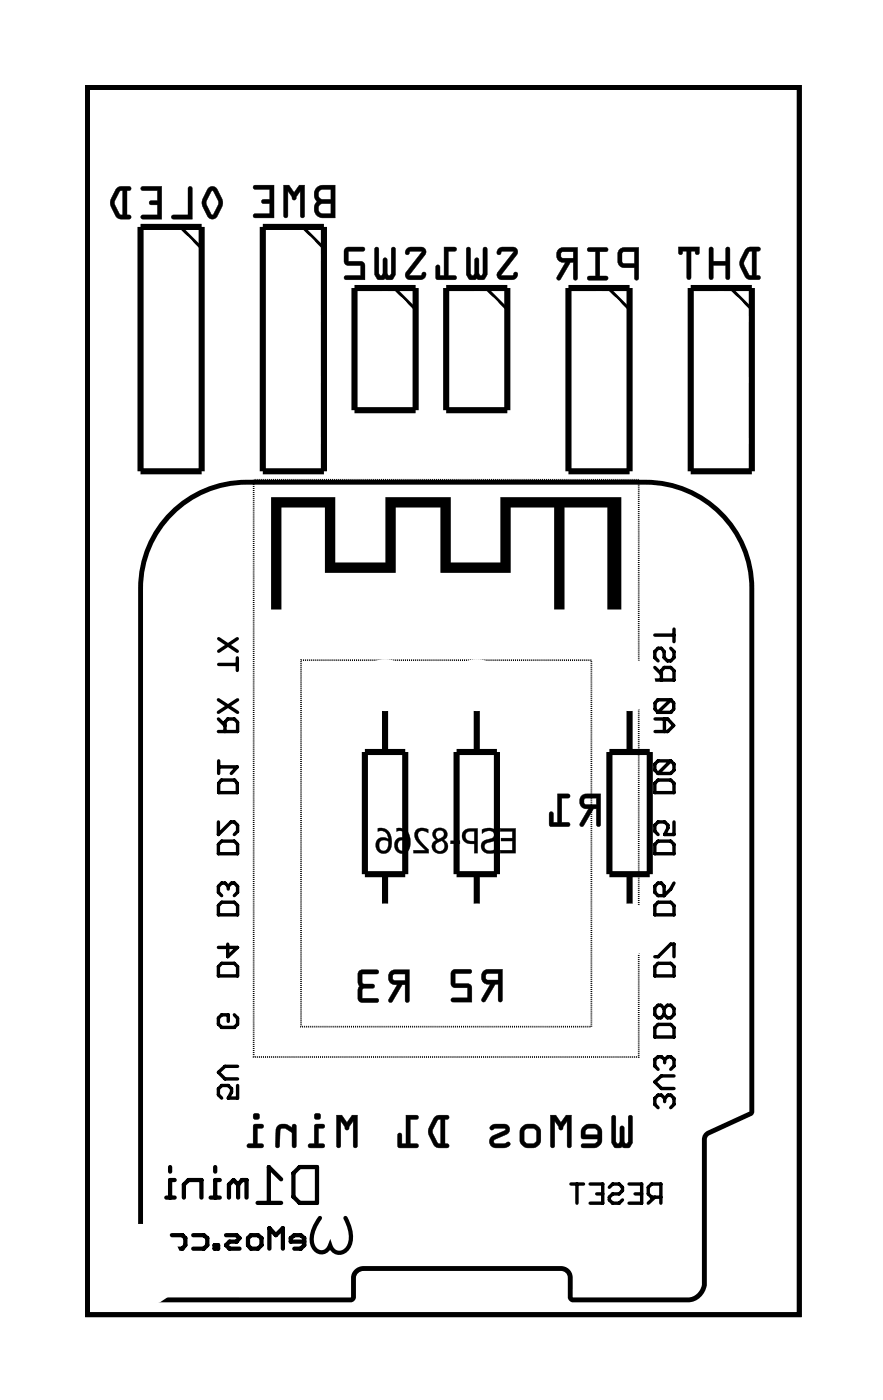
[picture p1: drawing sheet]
<svg xmlns="http://www.w3.org/2000/svg" width="37mm" height="58mm" viewBox="0 0 37 58" stroke-linecap="round" stroke-linejoin="round" font-family="sans-serif">
<path d="M3.6 3.6h29.6v51.1h-29.6z" fill="none" stroke="#000" stroke-width=".2"/>
<g fill="#000">
<path d="M11.3 20.7h2.6v2.7h2.1v-2.7h2.7v2.7h2.1v-2.7h5v4.6h-.6v-4.2h-1.7v4.2h-.5v-4.2h-1.8v2.7h-2.9v-2.7h-1.9v2.7h-2.9v-2.7h-1.8v4.2h-.4z"/>
<path d="M8.7 7.8l-.3 .6 .2 .6a.23 .23 0 0 0 .4 0l.2-.7-.2-.5-.2-.1zM8.8 7.9l.3 .5-.3 .5-.2-.5zM7.8 7.8v1.1h-.6v.2h.8v-1.3zM5.9 7.8v.1h.6v.4h-.2l-.1 .1 .1 .1h.2v.4h-.6v.2h.8v-1.4zM4.8 7.8a.81 .81 0 0 0 0 1.2l.6 .1v-.1l-.1-.1v-1h.1v-.1l-.4-.1zM5 7.9h.1v1h-.1l-.2-.5z"/>
<path d="M8.6 7.8l-.2 .6 .2 .6a.24 .24 0 0 0 .4 0l.3-.5v-.2l-.3-.5-.2-.1zM8.7 7.8a.23 .23 0 0 1 .3 .1l.2 .5-.2 .6a.24 .24 0 0 1-.4 0l-.2-.6zM8.8 7.9l.3 .5-.3 .5-.2-.5zM8.8 7.9l-.2 .5 .2 .5 .3-.5-.2-.4zM7.8 7.8v1.1h-.6a.1 .1 0 0 0-.1 .1 .1 .1 0 0 0 .1 .1h.8v-1.3zM7.8 7.8h.2v1.3h-.8v-.1l.6-.1zM5.9 7.8v.1h.6v.4h-.2a.1 .1 0 0 0-.1 .1 .1 .1 0 0 0 .1 .1h.2v.4h-.6a.1 .1 0 0 0-.1 .1 .1 .1 0 0 0 .1 .1h.8v-1.4zM5.9 7.8l.8-.1v1.4h-.8v-.2h.7v-.4h-.3l-.1-.1h.1h.3v-.5h-.7zM4.8 7.8l-.2 .5v.3l.3 .5h.5a.1 .1 0 0 0 .1-.1 .1 .1 0 0 0-.1-.1h-.1v-1h.1a.1 .1 0 0 0 .1-.1 .1 .1 0 0 0-.1-.1zM4.8 7.8h.2h.4v.1h-.1v1l.1 .1v.1h-.5l-.3-.5v-.3zM5 7.9h.1v1h-.1l-.2-.5zM5 7.9l-.3 .5 .3 .5h.1v-1z"/>
<path d="M13.2 7.8l-.1 .3 .1 .3-.1 .3a.36 .36 0 0 0 .3 .4h.5v-1.4h-.5zM13.3 8.5h.4v.4l-.4-.1zM13.3 7.9h.4v.4l-.4-.1zM11.8 7.7v1.4l.2-.1v-1.1l.1 .3a.1 .1 0 0 0 .1 .1 .1 .1 0 0 0 .1-.1l.2-.3v1.1l.1 .1 .1-1.4h-.3l-.2 .3-.2-.3zM10.5 7.7l.1 .2h.6v.4h-.3v.1v.1h.3v.4h-.6l-.1 .1 .9 .1v-1.4z"/>
<path d="M13.2 7.8l-.2 .3 .2 .3-.2 .3a.37 .37 0 0 0 .4 .4h.5v-1.4h-.5zM13.2 7.8l.2-.1h.5v1.4h-.5a.39 .39 0 0 1-.3-.3 .39 .39 0 0 1 .1-.4l-.1-.3zM13.3 8.5h.4v.4l-.4-.1zM13.3 8.5v.3l.5 .1v-.4zM13.3 7.9h.4v.4l-.4-.1zM13.3 7.9v.3l.5 .1v-.4zM11.8 7.7v1.3a.1 .1 0 0 0 .1 .1 .1 .1 0 0 0 .1-.1v-1.1l.1 .3a.1 .1 0 0 0 .1 .1 .1 .1 0 0 0 .1-.1l.2-.3v1.1a.1 .1 0 0 0 .1 .1 .1 .1 0 0 0 .1-.1v-1.3h-.3l-.2 .3-.2-.3zM11.8 7.7h.2l.2 .3 .2-.3h.3l-.1 1.3h-.1v-1.1l-.3 .4-.2-.4v1.1h-.1h-.1zM10.5 7.7l.1 .2h.6v.4h-.2a.1 .1 0 0 0-.1 .1 .1 .1 0 0 0 .1 .1h.2v.4h-.6a.1 .1 0 0 0-.1 .1 .1 .1 0 0 0 .1 .1h.8v-1.4zM10.5 7.7h.9v1.4l-.9-.1 .1-.1h.6v-.4h-.3v-.1v-.1h.3v-.4h-.6z"/>
<path d="M16.9 10.3l-.1 .2 .1 .1 .2-.2 .4 .1-.6 .8v.2l.1 .1h.6l.1-.1v-.2l-.2 .2-.5-.1 .7-.8v-.2l-.2-.1zM15.6 10.3v1.1l.1 .2h.6l.1-.2v-1.1h-.1v.1v1l-.2 .1v-.1v-.6l-.1-.1-.1 .1v.6l-.1 .1-.1-1.1zM14.3 10.3v.6l.2 .1h.5v.5h-.6l-.1 .1h.9l-.1-.7h-.6v-.5h.6l.1-.1z"/>
<path d="M16.9 10.3l-.1 .2a.13 .13 0 0 0 .2 .1 .13 .13 0 0 0 .1-.1h.4l-.6 .8a.21 .21 0 0 0-.1 .2 .21 .21 0 0 0 .2 .1h.6l.1-.2a.13 .13 0 0 0-.1-.1 .13 .13 0 0 0-.1 .1h-.5l.7-.8a.21 .21 0 0 0-.2-.3zM16.9 10.3h.6a.2 .2 0 0 1 .2 .3l-.7 .8 .5 .1 .1-.2v.3h-.6l-.1-.2 .6-.9-.4-.1-.2 .2zM15.6 10.3v1.1l.1 .2h.3h.3l.1-.2v-1a.1 .1 0 0 0-.1-.1 .1 .1 0 0 0-.1 .1v1.1l-.1-.1v-.6a.1 .1 0 0 0-.1-.1 .1 .1 0 0 0-.1 .1v.6l-.1 .1-.1-1.1zM15.6 10.3l.1 .1 .1 1.1 .1-.1 .1-.7 .1 .1v.6v.1l.2-.1v-1v-.1h.1v1.1l-.1 .2h-.3h-.3l-.1-.2zM14.3 10.3v.7h.7v.5l-.6-.1a.1 .1 0 0 0-.1 .1 .1 .1 0 0 0 .1 .1h.8l-.1-.7h-.6v-.5l.6 .1a.1 .1 0 0 0 .1-.1 .1 .1 0 0 0-.1-.1zM14.4 10.3h.7v.1h-.6v.5h.6l.1 .7h-.9l.1-.1h.6v-.5h-.5l-.2-.1z"/>
<path d="M20.7 10.3l-.1 .2 .1 .1 .2-.2 .4 .1-.6 .8v.2l.1 .1h.6l.1-.1v-.2l-.2 .2-.5-.1 .7-.8v-.2l-.2-.1zM19.4 10.3v1.1l.1 .2h.6l.1-.2v-1.1h-.1v.1v1l-.2 .1v-.1v-.6l-.1-.1-.1 .1v.6l-.1 .1v-1.1zM18.5 10.3v1.2h-.2v-.4l-.1-.1-.1 .6h.8v-.1h-.3v-1.1h.3l.1-.1z"/>
<path d="M20.7 10.3l-.1 .2a.13 .13 0 0 0 .2 .1 .13 .13 0 0 0 .1-.1h.4l-.6 .8a.21 .21 0 0 0 0 .2 .21 .21 0 0 0 .1 .1h.6l.1-.2a.13 .13 0 0 0-.1-.1 .13 .13 0 0 0-.1 .1h-.5l.7-.8a.21 .21 0 0 0-.2-.3zM20.7 10.3h.6a.2 .2 0 0 1 .2 .3l-.7 .8 .5 .1 .2-.2-.1 .3h-.6l-.1-.2 .6-.9-.4-.1-.2 .2zM19.4 10.3v1.1l.2 .2h.2h.3l.2-.2v-1a.1 .1 0 0 0-.1-.1 .1 .1 0 0 0-.1 .1l-.1 1.1-.1-.1v-.6a.1 .1 0 0 0-.1-.1 .1 .1 0 0 0-.1 .1v.6l-.1 .1v-1.1zM19.4 10.3l.1 .1 .1 1.1 .1-.1 .1-.7 .1 .1v.6v.1l.2-.1v-1v-.1h.1v1.1l-.1 .2h-.3h-.3l-.1-.2zM18.4 10.3l.1 1.2h-.2v-.4a.1 .1 0 0 0-.1-.1 .1 .1 0 0 0-.1 .1v.5h.8a.1 .1 0 0 0 .1-.1 .1 .1 0 0 0-.1-.1l-.3 .1v-1.1l.3 .1a.1 .1 0 0 0 .1-.1 .1 .1 0 0 0-.1-.1zM18.5 10.3h.5l-.1 .1h-.3v1.1h.3v.1h-.8l.1-.6 .1 .1v.4h.2z"/>
<path d="M25.7 10.4v.2v.4l.1 .1h.6v.5h.1v-1.3zM25.9 10.5h.5v.5l-.5-.1zM24.4 10.3l.1 .2h.2v1h-.2l-.1 .1h.8v-.1h-.3v-1h.3l.1-.2zM23.2 10.4a.32 .32 0 0 0-.1 .3 .32 .32 0 0 0 .4 .2l-.4 .7h.2l.4-.7h.1v.7h.1l.1-1.3zM23.3 10.5h.5v.2h-.4z"/>
<path d="M25.7 10.4v.2v.4l.1 .1h.6v.5a.1 .1 0 0 0 0 .1 .1 .1 0 0 0 .1-.1v-1.3h-.6zM25.8 10.4l.7-.1v1.3h-.1v-.5h-.6l-.1-.1zM25.9 10.5h.5v.5l-.5-.1zM25.9 10.5v.4l.5 .1v-.5zM24.4 10.3v.2h.3v1h-.2a.1 .1 0 0 0-.1 .1 .1 .1 0 0 0 .1 .1h.7a.1 .1 0 0 0 .1-.1 .1 .1 0 0 0-.1-.1h-.3v-1h.3a.1 .1 0 0 0 .1-.1 .1 .1 0 0 0-.1-.1zM24.4 10.3h.9l-.1 .2h-.3v1h.3v.1h-.8l.1-.1h.3v-1h-.3zM23.2 10.4a.32 .32 0 0 0-.1 .3 .32 .32 0 0 0 .4 .2l-.4 .6a.1 .1 0 0 0 .1 .1 .1 .1 0 0 0 .1 0l.4-.7h.1v.7a.1 .1 0 0 0 .1 .1 .1 .1 0 0 0 .1-.1v-1.3h-.6zM23.2 10.4l.8-.1-.1 1.3h-.1v-.7h-.1l-.4 .7h-.2l.4-.7a.31 .31 0 0 1-.3-.1 .31 .31 0 0 1 0-.4zM23.3 10.5h.5v.2h-.4zM23.3 10.5l.1 .2h.4v-.2z"/>
<path d="M31 10.4a.81 .81 0 0 0 0 1.1l.5 .1 .1-.1h-.2v-1.1h.2v-.1h-.4zM31.1 10.5l.1-.1v1.1l-.1-.1-.2-.5zM29.5 10.3v1.3h.1v-.6h.6v.6h.1v-1.3h-.1v.6h-.6v-.6zM28.2 10.3v.3h.1l.1-.2h.1v1.1l.2 .1v-1.2h.2v.2h.1l.1-.3z"/>
<path d="M31 10.4l-.3 .5 .1 .2 .2 .5h.5a.1 .1 0 0 0 .1-.1 .1 .1 0 0 0-.1-.1l-.1 .1v-1.1l.1 .1a.1 .1 0 0 0 .1-.1 .1 .1 0 0 0-.1-.1zM31 10.4l.2-.1h.4l-.1 .1h-.1v1.1h.2l-.1 .1h-.5l-.2-.5v-.3zM31.1 10.5l.1-.1v1.1l-.1-.1-.2-.5zM31.1 10.4l-.2 .5 .2 .5 .2 .1v-1.1zM29.5 10.3v1.2a.1 .1 0 0 0 0 .1 .1 .1 0 0 0 .1-.1v-.5h.6l-.1 .5a.1 .1 0 0 0 .1 .1 .1 .1 0 0 0 .1-.1v-1.1a.1 .1 0 0 0-.1-.1 .1 .1 0 0 0-.1 .1l.1 .5h-.6v-.6zM29.5 10.3h.1v.6h.6v-.6h.1v1.3h-.1v-.6h-.6v.6h-.1zM28.2 10.3v.2a.1 .1 0 0 0 .1 .1 .11 .11 0 0 0 .1-.2h.1v1.1a.1 .1 0 0 0 .1 .1 .1 .1 0 0 0 .1-.1v-1.1h.2a.11 .11 0 0 0 0 .2 .11 .11 0 0 0 .2-.1v-.2zM28.2 10.3h.9l-.1 .3-.1-.2h-.2v1.2l-.2-.1v-1.1h-.1l-.2 .2z"/>
<path d="M3.6 3.6v51.1h29.6v-51.1zM3.6 3.6h29.6v51.1h-29.6z"/>
<path d="M7.5 21.2a4.3 4.3 0 0 0-1.6 3.3v28.9l.1 .3 .2 .2h.2h8.2l.1-1 .1-.2 .3-.1h8.2l.4 .3 .1 1h4.8h.2l.2-.2 .2-.3v-6.2l.2-.2 1.7-.8v-21.7a4.3 4.3 0 0 0-4.3-4.3h-16.6a4.3 4.3 0 0 0-2.7 1zM7.3 21a4.5 4.5 0 0 1 2.9-1.1h16.6a4.5 4.5 0 0 1 4.5 4.6v21.7l-.1 .2-1.8 .9v6.1a.83 .83 0 0 1-.8 .7h-4.8l-.2-.2v-.9l-.3-.2h-8.2l-.3 .2v.9l-.2 .2h-8.2a.71 .71 0 0 1-.7-.7v-28.9a4.5 4.5 0 0 1 1.6-3.5z"/>
<path d="M20.8 34.4v.2h.5v.2h-.5v.2h.5v.3h-.5v.2h.6v-1.1zM20 34.5v.2a.24 .24 0 0 1 .3-.2 .24 .24 0 0 1 .2 .3l-.1 .1a.34 .34 0 0 0-.4 .4 .34 .34 0 0 0 .5 .2l.2-.1v-.2a.28 .28 0 0 1-.3 .2 .28 .28 0 0 1-.2-.3 .33 .33 0 0 0 .4-.3 .33 .33 0 0 0-.3-.4zM19.3 34.6a.36 .36 0 0 0 0 .4 .36 .36 0 0 0 .4 .1v.4h.1v-1.1l-.4 .1zM19.4 34.6h.3v.4a.24 .24 0 0 1-.3-.1 .24 .24 0 0 1 0-.3zM18.7 35v.1h.4v-.1zM18.1 34.7a.17 .17 0 0 1 .3 0 .17 .17 0 0 1-.3 0zM18.1 35.2a.2 .2 0 0 1 .4 0 .2 .2 0 0 1-.4 0zM18.1 34.5l-.1 .3 .1 .1a.31 .31 0 0 0 0 .5 .31 .31 0 0 0 .4 0 .31 .31 0 0 0-.1-.5 .29 .29 0 0 0 .1-.4 .29 .29 0 0 0-.4 0zM17.3 34.5a.67 .67 0 0 0 .4 .9h-.5v.1h.6v-.2l-.1-.1a.43 .43 0 0 1-.3-.6h.4v-.1l-.3-.1zM16.5 34.4v.2a.31 .31 0 0 1 .4 .3 .33 .33 0 0 0-.5 .1 .33 .33 0 0 0 .3 .5 .33 .33 0 0 0 .3-.4 .51 .51 0 0 0 0-.5 .51 .51 0 0 0-.5-.2zM16.6 35v-.1a.21 .21 0 0 1 .3 .1 .21 .21 0 0 1-.1 .3 .21 .21 0 0 1-.3-.1zM15.7 34.4v.2a.31 .31 0 0 1 .4 .3 .33 .33 0 0 0-.5 .1 .33 .33 0 0 0 .3 .5 .33 .33 0 0 0 .4-.4 .51 .51 0 0 0-.1-.5 .51 .51 0 0 0-.5-.2zM15.8 35l.1-.1a.21 .21 0 0 1 .2 .1 .21 .21 0 0 1 0 .3 .21 .21 0 0 1-.3-.1z"/>
<path d="M20.8 34.4v.2h.5v.2h-.5v.2h.5v.3h-.5v.2h.6v-1.1zM20.8 34.4h.6v1.1h-.6v-.2l.5 .1v-.4h-.5v-.2l.5 .1v-.3h-.5zM20 34.5v.2a.23 .23 0 0 1 .3-.2 .23 .23 0 0 1 .2 .3l-.1 .1a.35 .35 0 0 0-.4 .3 .35 .35 0 0 0 .3 .4 .35 .35 0 0 0 .4-.4 .27 .27 0 0 1-.3 .2 .27 .27 0 0 1-.2-.3 .34 .34 0 0 0 .4-.3 .34 .34 0 0 0-.3-.4zM20 34.5a.36 .36 0 0 1 .5-.1 .36 .36 0 0 1 .1 .5l-.3 .1a.16 .16 0 0 0-.2 .2 .16 .16 0 0 0 .2 .2l.4-.2v.2l-.2 .1-.4-.1a.29 .29 0 0 1 .1-.5 .22 .22 0 0 0 .3-.2 .22 .22 0 0 0-.3-.1l-.2 .1zM19.3 34.5a.36 .36 0 0 0 0 .5 .36 .36 0 0 0 .4 .1v.4h.2v-1.1l-.5 .1zM19.3 34.6l.5-.2v1.1h-.1v-.4h-.3l-.1-.2zM19.4 34.6h.3v.4l-.3-.1zM19.4 34.6l-.1 .2a.26 .26 0 0 0 .4 .2v-.4zM18.7 35v.1h.4v-.1zM18.7 35h.4v.1h-.4zM18.2 34.6a.16 .16 0 0 1 .2 0 .16 .16 0 0 1-.1 .2h-.1zM18.1 34.7a.2 .2 0 0 0 .4 0 .2 .2 0 0 0-.4 0zM18.1 35.2a.2 .2 0 0 1 .4 0 .2 .2 0 0 1-.4 0zM18.1 35.2a.2 .2 0 0 0 .4 0 .2 .2 0 0 0-.4 0zM18 34.5v.3l.1 .1a.31 .31 0 0 0-.1 .5 .31 .31 0 0 0 .4 .1l.1-.1a.29 .29 0 0 0-.1-.5 .3 .3 0 0 0 .1-.4 .3 .3 0 0 0-.5 0zM18.1 34.5a.29 .29 0 0 1 .4 0 .29 .29 0 0 1-.1 .4 .3 .3 0 0 1 .1 .5 .3 .3 0 0 1-.5 0 .3 .3 0 0 1 .1-.5l-.1-.2zM17.3 34.5l-.1 .4 .5 .5-.5-.1v.2h.6a.34 .34 0 0 0-.2-.4 .35 .35 0 0 1-.2-.5h.4a.24 .24 0 0 0-.1-.2 .24 .24 0 0 0-.3 0zM17.3 34.5h.4h.1v.1a.23 .23 0 0 0-.3-.1 .23 .23 0 0 0-.1 .4l.4 .4v.2h-.6v-.1h.5l-.4-.4a.38 .38 0 0 1 0-.5zM16.5 34.4v.2a.3 .3 0 0 1 .4 .3 .33 .33 0 0 0-.5 0 .33 .33 0 0 0 .1 .5 .32 .32 0 0 0 .4 0 .56 .56 0 0 0 .2-.7 .56 .56 0 0 0-.6-.3zM16.5 34.4h.2l.2 .2a.51 .51 0 0 1 .2 .5 .51 .51 0 0 1-.5 .4 .36 .36 0 0 1-.1-.6l.2-.1 .2 .1a.31 .31 0 0 0-.4-.3zM16.6 35h.3a.21 .21 0 0 1-.1 .3 .21 .21 0 0 1-.3-.2zM16.5 35.1a.21 .21 0 0 0 .4 0 .21 .21 0 0 0-.4 0zM15.7 34.4v.2a.3 .3 0 0 1 .4 .3 .33 .33 0 0 0-.4 0 .33 .33 0 0 0 0 .5 .32 .32 0 0 0 .5 0 .56 .56 0 0 0 .1-.7 .56 .56 0 0 0-.6-.3zM15.7 34.4h.2l.3 .2a.51 .51 0 0 1 .1 .5 .51 .51 0 0 1-.4 .4 .36 .36 0 0 1-.2-.6l.2-.1 .2 .1a.31 .31 0 0 0-.4-.3zM15.8 35h.3a.21 .21 0 0 1-.1 .3 .21 .21 0 0 1-.2-.2zM15.7 35.1a.25 .25 0 0 0 .5 0 .25 .25 0 0 0-.5 0z"/>
<path d="M24.2 33.1a.32 .32 0 0 0-.1 .4 .32 .32 0 0 0 .4 .1l-.4 .7 .1 .1 .5-.8h.1v.7l.1 .1 .1-1.4zM24.3 33.2h.5v.3l-.5-.1zM23.2 33v1.2h-.2v-.4h-.1l-.1 .5 .8 .1v-.2h-.3v-1h.3l.1-.1z"/>
<path d="M24.2 33.1a.32 .32 0 0 0-.1 .4 .32 .32 0 0 0 .4 .1l-.4 .6a.1 .1 0 0 0 0 .2 .11 .11 0 0 0 .2-.1l.4-.7h.1v.7a.1 .1 0 0 0 .1 .1 .1 .1 0 0 0 .1-.1v-1.3h-.6zM24.2 33.1l.8-.1-.1 1.4-.1-.1v-.7h-.1l-.4 .7h-.2l.4-.7a.31 .31 0 0 1-.4-.1 .31 .31 0 0 1 .1-.4zM24.3 33.2h.5v.3l-.5-.1zM24.3 33.2v.3h.5v-.3zM23.2 33v1.2h-.2v-.4a.1 .1 0 0 0-.1-.1 .1 .1 0 0 0-.1 .1v.5l.8 .1a.1 .1 0 0 0 .1-.1 .1 .1 0 0 0-.1-.1h-.3v-1h.3a.1 .1 0 0 0 .1-.1 .1 .1 0 0 0-.1-.1zM23.2 33l.5 .1-.1 .1h-.3v1h.3v.2l-.8-.1 .1-.5h.1v.4h.2z"/>
<path d="M16.2 40.4a.32 .32 0 0 0 0 .4 .32 .32 0 0 0 .3 .1l-.4 .7 .2 .1 .4-.8h.1v.7l.2 .1v-1.4zM16.3 40.5h.5v.3h-.4zM14.9 40.4v1.2l.1 .1h.7v-.2h-.7l.1-.4h.4l.1-.1-.1-.1h-.4l-.1-.4h.7v-.1z"/>
<path d="M16.2 40.4a.32 .32 0 0 0 0 .4 .32 .32 0 0 0 .3 .1l-.4 .6a.11 .11 0 0 0 .1 .2 .1 .1 0 0 0 .1-.1l.4-.7h.1v.7a.1 .1 0 0 0 .1 .1 .1 .1 0 0 0 .1-.1v-1.3h-.6zM16.2 40.4l.8-.1v1.4l-.2-.1v-.7h-.1l-.4 .7h-.1l.3-.7a.31 .31 0 0 1-.3-.1 .31 .31 0 0 1 0-.4zM16.3 40.5h.5v.3h-.4zM16.3 40.5l.1 .3h.4v-.3zM14.9 40.4v1.2l.1 .1h.7a.1 .1 0 0 0 0-.1 .1 .1 0 0 0 0-.1h-.7l.1-.4h.4a.1 .1 0 0 0 .1-.1 .1 .1 0 0 0-.1-.1h-.4l-.1-.4h.7a.1 .1 0 0 0 0-.1 .1 .1 0 0 0 0-.1zM14.9 40.4h.8v.1h-.7l.1 .4h.4l.1 .1-.1 .1h-.4l-.1 .4h.7v.2h-.7l-.1-.1z"/>
<path d="M20.1 40.4a.32 .32 0 0 0-.1 .4 .32 .32 0 0 0 .4 .1l-.4 .7 .1 .1 .5-.8h.1v.7l.1 .1 .1-1.4zM20.2 40.5h.5v.2h-.5zM18.8 40.4l-.1 .6 .2 .1h.5v.4h-.6l-.1 .1 .9 .1v-.8h-.7v-.4h.6l.1-.1z"/>
<path d="M20.1 40.4a.32 .32 0 0 0-.1 .4 .32 .32 0 0 0 .4 .1l-.4 .6a.1 .1 0 0 0 0 .2 .11 .11 0 0 0 .2-.1l.4-.7h.1v.7a.1 .1 0 0 0 .1 .1 .1 .1 0 0 0 .1-.1v-1.3h-.6zM20.1 40.4l.8-.1-.1 1.3h-.1v-.7h-.1l-.4 .7h-.2l.4-.7a.31 .31 0 0 1-.4-.1 .31 .31 0 0 1 .1-.4zM20.2 40.5h.5v.2h-.5zM20.2 40.5v.2l.5 .1v-.3zM18.8 40.3v.7l.6 .1v.4h-.6a.1 .1 0 0 0-.1 .1 .1 .1 0 0 0 .1 .1h.8v-.8h-.7v-.4h.6a.1 .1 0 0 0 .1-.1 .1 .1 0 0 0-.1-.1zM18.8 40.4h.8l-.1 .1h-.6v.4l.6 .1 .1 .7-.9-.1 .1-.1h.6v-.4h-.5l-.1-.1z"/>
<path d="M25.4 46.4v1.1l.1 .2h.7l.1-.2v-1.1h-.1l-.1 .1v1l-.1 .1-.1-.1v-.6l-.1-.1v.1v.6l-.2 .1v-1.1zM24.2 46.9l-.1 .2 .1 .2 .6 .1-.1 .1-.5 .1v.1h.6l.2-.3v-.5l-.3-.2h-.3zM24.4 47l.3-.1 .1 .3h-.5zM22.9 46.4v1.3l.1-.1v-1l.2 .3a.1 .1 0 0 0 .1 .1 .1 .1 0 0 0 .1-.1l.2-.3v1l.1 .1v-1.3h-.2l-.2 .3-.2-.3zM21.5 47.2a.5 .5 0 0 0 1 0 .5 .5 0 0 0-1 0zM21.8 47l.4-.1 .1 .1v.4l-.1 .1h-.3l-.1-.1zM20.4 46.8v.1a.12 .12 0 0 0 0 .1 .12 .12 0 0 0 .2-.1l.4 .1-.5 .2a.27 .27 0 0 0-.2 .3 .27 .27 0 0 0 .3 .2l.6-.1-.1-.1-.1 .1-.5-.1 .1-.1 .4-.2a.22 .22 0 0 0 .2-.3 .22 .22 0 0 0-.2-.2h-.4zM18.1 46.5a.81 .81 0 0 0-.1 1.1l.6 .1 .1-.1h-.2v-1.1h.1l.1-.1h-.5zM18.2 46.6l.1-.1v1.1l-.1-.1-.2-.5zM16.9 46.4v1.2h-.2v-.4l-.1-.1-.1 .6h.8v-.1h-.3v-1.1h.3l.1-.1zM14 46.4v1.3l.2-.1v-1l.1 .3a.1 .1 0 0 0 .1 .1 .1 .1 0 0 0 .1-.1l.2-.3v1l.1 .1 .1-1.3h-.3l-.2 .3-.2-.3zM13.1 46.8v.8h-.2l-.1 .1h.6l.1-.1h-.3v-.7h.2l.1-.1zM13 46.4a.15 .15 0 0 0 .3 0 .15 .15 0 0 0-.3 0zM11.5 46.8v.2v.7h.1v-.7l.1-.1 .4 .2v.6h.2v-.9h-.1l-.1 .1-.3-.2zM10.5 46.8v.8h-.2v.1h.6v-.1h-.2v-.7h.2v-.1zM10.5 46.4a.15 .15 0 0 0 .3 0 .15 .15 0 0 0-.3 0z"/>
<path d="M25.4 46.4v1.1l.2 .2h.2h.4l.1-.2v-1a.1 .1 0 0 0-.1-.1 .1 .1 0 0 0-.1 .1v1.1l-.2-.1v-.6a.1 .1 0 0 0-.1-.1 .1 .1 0 0 0-.1 .1l.1 .6-.2 .1v-1.1zM25.4 46.4l.2 .1v1.1l.2-.1v-.7l.1 .1v.6l.1 .1 .1-.1v-1l.1-.1h.1v1.1l-.2 .2-.3-.1-.3 .1-.1-.2zM24.2 46.8l-.1 .3 .1 .2 .6 .1-.1 .1h-.5a.1 .1 0 0 0-.1 .1 .1 .1 0 0 0 .1 .1h.5l.2-.1 .1-.1v-.4l-.2-.4h-.4zM24.2 46.9l.2-.1 .3-.1 .2 .2 .1 .5-.2 .3h-.6v-.1h.5l.1-.2v-.1h-.6v-.2zM24.4 47l.3-.1 .1 .3h-.5zM24.4 47l-.1 .2h.5l-.1-.3zM22.9 46.4v1.2a.1 .1 0 0 0 .1 .1 .1 .1 0 0 0 .1-.1l-.1-1 .2 .3a.1 .1 0 0 0 .1 .1 .1 .1 0 0 0 .1-.1l.2-.3v1a.1 .1 0 0 0 .1 .1 .1 .1 0 0 0 0-.1v-1.2h-.2l-.2 .3-.2-.3zM22.9 46.4h.2l.2 .3 .2-.3h.2v1.3l-.1-.1v-1l-.3 .4-.3-.4v1v.1h-.1zM21.5 47.2a.51 .51 0 0 0 1 0 .51 .51 0 0 0-1 0zM21.5 47.2a.5 .5 0 0 1 1 0 .5 .5 0 0 1-1 0zM21.8 47l.3-.1 .2 .1v.4l-.1 .1h-.4zM21.8 47v.5l.1 .1 .3-.1 .1-.1v-.4l-.1-.1zM20.4 46.8a.12 .12 0 0 0 0 .2 .12 .12 0 0 0 .2-.1l.4 .1-.5 .2a.28 .28 0 0 0-.2 .3 .28 .28 0 0 0 .3 .2l.6-.1a.12 .12 0 0 0-.1-.1 .12 .12 0 0 0-.1 0h-.4h-.1l.7-.4v-.2l-.2-.2a.71 .71 0 0 0-.6 .1zM20.4 46.9l.2-.2h.4a.22 .22 0 0 1 .2 .2 .22 .22 0 0 1-.2 .3l-.4 .2-.1 .1 .5 .1 .1-.1 .1 .1-.3 .1h-.4l-.1-.1v-.3l.6-.3-.5-.1a.09 .09 0 0 1-.1 .1 .09 .09 0 0 1 0-.1zM18 46.4l-.2 .6v.2l.3 .5h.5a.1 .1 0 0 0 .1-.1 .1 .1 0 0 0-.1-.1l-.1 .1v-1.1l.1 .1a.1 .1 0 0 0 .1-.1 .1 .1 0 0 0-.1-.1zM18.1 46.5l.1-.1h.4v.1h-.1v1.1h.1v.1h-.5l-.3-.5v-.3zM18.2 46.6l.1-.1v1.1l-.1-.1-.2-.5zM18.2 46.5l-.2 .5 .2 .5 .1 .1v-1.1zM16.9 46.4v1.2h-.2v-.4a.1 .1 0 0 0-.1-.1 .1 .1 0 0 0-.1 .1v.5h.8a.1 .1 0 0 0 .1-.1 .1 .1 0 0 0-.1-.1l-.3 .1v-1.1l.3 .1a.1 .1 0 0 0 .1-.1 .1 .1 0 0 0-.1-.1zM16.9 46.4h.5l-.1 .1h-.3v1.1h.3v.1h-.8l.1-.6 .1 .1v.4h.2zM14 46.4v1.2a.1 .1 0 0 0 .1 .1 .1 .1 0 0 0 .1-.1v-1l.1 .3a.1 .1 0 0 0 .1 .1 .1 .1 0 0 0 .1-.1l.2-.3v1a.1 .1 0 0 0 .1 .1 .1 .1 0 0 0 .1-.1v-1.2h-.3l-.2 .3-.2-.3zM14 46.4h.2l.2 .3 .2-.3h.3l-.1 1.3-.1-.1v-1l-.3 .4-.3-.4v1v.1h-.1zM13.1 46.8v.8l-.2-.1a.1 .1 0 0 0-.1 .1 .1 .1 0 0 0 .1 .1h.5a.1 .1 0 0 0 .1-.1 .1 .1 0 0 0-.1-.1l-.2 .1v-.7h.2a.1 .1 0 0 0 .1-.1 .1 .1 0 0 0-.1-.1zM13.1 46.8h.4l-.1 .1h-.2v.7h.3l-.1 .1h-.6l.1-.1h.2zM13 46.4a.15 .15 0 0 0 .3 0 .15 .15 0 0 0-.3 0zM13.1 46.4a.13 .13 0 0 1 .2 0 .13 .13 0 0 1-.2 0zM11.5 46.8l-.1 .8a.09 .09 0 0 0 .1 .1 .09 .09 0 0 0 .1-.1v-.6l.2-.1 .3 .2v.5a.1 .1 0 0 0 .1 .1 .1 .1 0 0 0 .1-.1v-.8a.1 .1 0 0 0-.1-.1 .11 .11 0 0 0-.1 .2l-.3-.2zM11.5 46.8l.3-.1 .3 .2 .1-.1h.1v.9h-.2v-.6l-.2-.2-.3 .1v.7h-.1v-.7zM10.5 46.8v.8l-.2-.1a.1 .1 0 0 0-.1 .1 .1 .1 0 0 0 .1 .1h.6a.1 .1 0 0 0 .1-.1 .1 .1 0 0 0-.1-.1l-.2 .1v-.7h.2a.1 .1 0 0 0 .1-.1 .1 .1 0 0 0-.1-.1zM10.6 46.8h.3v.1h-.2v.7h.2v.1h-.6v-.1h.2zM10.5 46.4a.15 .15 0 0 0 .3 0 .15 .15 0 0 0-.3 0zM10.5 46.4a.15 .15 0 0 1 .3 0 .15 .15 0 0 1-.3 0z"/>
</g>
<path d="M10.5 19.9h16v24h-16zM12.5 27.4h12.1v15.3h-12.1z" fill="none" stroke="#000" stroke-width=".07"/>
<g fill="none" stroke="#000" stroke-width=".14">
<path d="M9.1 30.4h.8v-.4l-.2-.1h-.2l-.2 .1v.4M9.1 34.2v.5l.5-.5h.1l.2 .1v.3l-.2 .1M9.1 37.6l.1-.1h.5l.2 .1v.4h-.8zM9.1 29.1l.8 .5M9.1 29.9l.2 .3M9.1 31.9h.8l-.3 .3M9.1 26.6l.8 .5M9.1 31.6v.6M9.1 27.6h.8M9.2 32.4h.5l.2 .2v.4h-.8v-.4zM9.2 35h.5l.2 .1v.4h-.8v-.4zM9.5 39.3v.5l.4-.4h-.8"/>
<path d="M9.5 36.9l.1-.2 .3 .2v.2l-.2 .1M9.5 36.9l-.2-.2h-.1l-.1 .2v.2l.1 .1M9.5 36.9v.1M9.9 27.4v.5M9.9 26.6l-.8 .5M9.9 29.1l-.8 .5M27.2 28.3h.8v-.4l-.1-.1h-.3l-.1 .1v.4M27.2 37.6l.1-.1h.6l.1 .1v.4h-.8zM27.2 39.8h.1l.6-.5h.1v.5M27.2 27.8l.3 .2M27.2 26.4h.8M27.2 29.9h.5l.3 .3-.3 .2h-.5"/>
<path d="M27.3 32.4h.6l.1 .2v.4h-.8v-.4zM27.3 35h.6l.1 .1v.4h-.8v-.4zM27.3 36.7h.2l.1 .2v.3h-.3l-.1-.1v-.2zM27.6 29.9v.5M27.8 34.4l-.2-.2h-.3l-.1 .1v.3l.1 .1M27.9 27l.1 .1v.2l-.1 .2h-.2l-.1-.2v-.2l-.1-.1h-.2l-.1 .1v.2l.1 .2M27.9 31.6l.1 .2v.2l-.1 .2h-.6M27.9 31.6h-.6l-.1 .2v.2l.1 .2M27.9 31.6l-.6 .6M27.9 29.1l-.6 .5M27.9 29.1l.1 .1v.3l-.1 .1h-.6M27.9 29.1h-.6l-.1 .1v.3l.1 .1"/>
<path d="M28 26.2v.5M28 34.2v.5h-.4l.2-.3M28 36.7l-.4 .5M9.1 40.2l.1-.1h.5l.2 .1v.4h-.8zM9.7 42.2l.2 .1v.3l-.2 .1h-.5l-.1-.1v-.3l.1-.1h.3v.3M9.9 44.3h-.6l-.2 .3 .2 .3h.6M9.9 45.1v.6h-.4l.1-.4-.1-.2h-.3l-.1 .2v.2l.1 .2M23.7 49.2h.5M24 49.2v.8M24.5 49.2h.5v.8h-.5M24.8 49.6h.2M25.3 49.4l.2-.2h.2l.2 .2v.1l-.2 .1h-.2l-.2 .2 .2 .2h.2l.2-.1"/>
<path d="M26.1 49.2h.6v.8h-.6M26.4 49.6h.3M27.2 40.2l.1-.1h.6l.1 .1v.4h-.8zM27.2 42.7l.1-.1h.6l.1 .1v.4h-.8zM27.2 49.8l-.3 .2M27.5 49.8h-.4l-.2-.2v-.2l.2-.2h.4v.8M27.6 41.9l.1-.1h.2l.1 .1v.3l-.1 .1h-.2l-.1-.1M27.6 41.9v.3M27.6 41.9l-.3-.1-.1 .1v.3l.1 .1 .3-.1M27.6 44l-.1-.1-.3 .1v.3l.1 .2M27.6 45.7l-.1-.2h-.2l-.1 .2v.2l.1 .2M27.6 44v.2"/>
<path d="M27.6 45.7v.1M27.6 44l.2-.1 .2 .1v.3l-.1 .2M27.6 45.7l.2-.2 .2 .2v.2l-.1 .2M28 44.7h-.5l-.3 .3 .3 .3h.5"/>
</g>
<g fill="none" stroke="#000" stroke-width=".18">
<path d="M6.9 49.8h.4M7.1 48.5v.2M7.1 51.4h.5l.1 .1v.3l-.1 .1h-.5M7.3 49.1h-.2v.7M7.6 49.8v-.5l.2-.2h.6v.7M8 51.4h.5l.1 .1v.3l-.1 .1h-.5M8.8 49.8h.3M8.9 51.8h.2v.1h-.2zM8.9 48.5v.2M9.1 49.1h-.2v.7M9.4 51.4h.4l.2 .1-.2 .1h-.3l-.1 .2 .1 .1h.5M9.9 49.3l.2-.2h.1v.7"/>
<path d="M9.9 49.3v.5M9.9 49.3l-.2-.2-.2 .2v.5M10.3 51.5l.1-.1h.3l.2 .1v.3l-.2 .1h-.3l-.1-.1zM10.7 50h1M11.2 51.9v-.8l.3 .3 .3-.3v.8M11.7 49l-.5-.5v1.5M12.4 48.5h.8v1.5h-.8l-.2-.2v-1zM12.6 51.6h-.5v-.1l.1-.1h.3l.1 .1v.3l-.1 .1h-.3M13.3 50.6l-.3 .6v.4l.1 .3 .2 .2 .2-.1 .2-.2 .2 .2 .2 .1 .3-.1 .1-.3 .1-.5-.2-.6"/>
</g>
<g fill="none" stroke="#000" stroke-width=".25">
<path d="M5.8 9.4h2.6v10.2h-2.6zM10.9 9.4h2.6v10.2h-2.6zM14.7 12h2.6v5.1h-2.6zM18.5 12h2.6v5.1h-2.6zM23.6 12h2.6v7.6h-2.6zM28.7 12h2.5v7.6h-2.5zM15.2 31.3h1.6v5h-1.6zM16 29.4v1.9M16 36.3v1.4M19 31.3h1.6v5h-1.6zM19.8 29.4v1.9M19.8 36.3v1.4"/>
<path d="M25.3 31.3h1.7v5h-1.7zM26.2 29.4v1.9M26.2 36.3v1.4"/>
</g>
<path d="M7.5 9.4l.9 .9M12.6 9.4l.9 .9M16.4 12l.9 .9M20.2 12l.9 .9M25.3 12l.9 .9M30.4 12l.8 .9" fill="none" stroke="#000" stroke-width=".13"/>
<circle cx="30" cy="27.2" r=".72" fill="#fff"/>
<circle cx="30" cy="27.2" r=".72" fill="none" stroke="#fff" stroke-width=".78" stroke-linecap="butt"/>
<circle cx="30" cy="29.8" r=".72" fill="#fff"/>
<circle cx="30" cy="29.8" r=".72" fill="none" stroke="#fff" stroke-width=".78" stroke-linecap="butt"/>
<circle cx="30" cy="32.3" r=".72" fill="#fff"/>
<circle cx="30" cy="32.3" r=".72" fill="none" stroke="#fff" stroke-width=".78" stroke-linecap="butt"/>
<circle cx="30" cy="34.8" r=".72" fill="#fff"/>
<circle cx="30" cy="34.8" r=".72" fill="none" stroke="#fff" stroke-width=".78" stroke-linecap="butt"/>
<circle cx="30" cy="37.4" r=".72" fill="#fff"/>
<circle cx="30" cy="37.4" r=".72" fill="none" stroke="#fff" stroke-width=".78" stroke-linecap="butt"/>
<circle cx="30" cy="39.9" r=".72" fill="#fff"/>
<circle cx="30" cy="39.9" r=".72" fill="none" stroke="#fff" stroke-width=".78" stroke-linecap="butt"/>
<circle cx="30" cy="42.5" r=".72" fill="#fff"/>
<circle cx="30" cy="42.5" r=".72" fill="none" stroke="#fff" stroke-width=".78" stroke-linecap="butt"/>
<circle cx="30" cy="45" r=".72" fill="#fff"/>
<circle cx="30" cy="45" r=".72" fill="none" stroke="#fff" stroke-width=".78" stroke-linecap="butt"/>
<circle cx="7.1" cy="45" r=".72" fill="#fff"/>
<circle cx="7.1" cy="45" r=".72" fill="none" stroke="#fff" stroke-width=".78" stroke-linecap="butt"/>
<circle cx="7.1" cy="42.5" r=".72" fill="#fff"/>
<circle cx="7.1" cy="42.5" r=".72" fill="none" stroke="#fff" stroke-width=".78" stroke-linecap="butt"/>
<circle cx="7.1" cy="39.9" r=".72" fill="#fff"/>
<circle cx="7.1" cy="39.9" r=".72" fill="none" stroke="#fff" stroke-width=".78" stroke-linecap="butt"/>
<circle cx="7.1" cy="37.4" r=".72" fill="#fff"/>
<circle cx="7.1" cy="37.4" r=".72" fill="none" stroke="#fff" stroke-width=".78" stroke-linecap="butt"/>
<circle cx="7.1" cy="34.8" r=".72" fill="#fff"/>
<circle cx="7.1" cy="34.8" r=".72" fill="none" stroke="#fff" stroke-width=".78" stroke-linecap="butt"/>
<circle cx="7.1" cy="32.3" r=".72" fill="#fff"/>
<circle cx="7.1" cy="32.3" r=".72" fill="none" stroke="#fff" stroke-width=".78" stroke-linecap="butt"/>
<circle cx="7.1" cy="29.8" r=".72" fill="#fff"/>
<circle cx="7.1" cy="29.8" r=".72" fill="none" stroke="#fff" stroke-width=".78" stroke-linecap="butt"/>
<circle cx="7.1" cy="27.2" r=".72" fill="#fff"/>
<circle cx="7.1" cy="27.2" r=".72" fill="none" stroke="#fff" stroke-width=".78" stroke-linecap="butt"/>
<circle cx="30" cy="13.2" r=".74" fill="#fff"/>
<circle cx="30" cy="13.2" r=".74" fill="none" stroke="#fff" stroke-width=".76" stroke-linecap="butt"/>
<circle cx="30" cy="15.8" r=".74" fill="#fff"/>
<circle cx="30" cy="15.8" r=".74" fill="none" stroke="#fff" stroke-width=".76" stroke-linecap="butt"/>
<circle cx="30" cy="18.3" r=".74" fill="#fff"/>
<circle cx="30" cy="18.3" r=".74" fill="none" stroke="#fff" stroke-width=".76" stroke-linecap="butt"/>
<circle cx="24.9" cy="13.2" r=".74" fill="#fff"/>
<circle cx="24.9" cy="13.2" r=".74" fill="none" stroke="#fff" stroke-width=".76" stroke-linecap="butt"/>
<circle cx="24.9" cy="15.8" r=".74" fill="#fff"/>
<circle cx="24.9" cy="15.8" r=".74" fill="none" stroke="#fff" stroke-width=".76" stroke-linecap="butt"/>
<circle cx="24.9" cy="18.3" r=".74" fill="#fff"/>
<circle cx="24.9" cy="18.3" r=".74" fill="none" stroke="#fff" stroke-width=".76" stroke-linecap="butt"/>
<circle cx="12.2" cy="10.7" r=".74" fill="#fff"/>
<circle cx="12.2" cy="10.7" r=".74" fill="none" stroke="#fff" stroke-width=".76" stroke-linecap="butt"/>
<circle cx="12.2" cy="13.2" r=".74" fill="#fff"/>
<circle cx="12.2" cy="13.2" r=".74" fill="none" stroke="#fff" stroke-width=".76" stroke-linecap="butt"/>
<circle cx="12.2" cy="15.8" r=".74" fill="#fff"/>
<circle cx="12.2" cy="15.8" r=".74" fill="none" stroke="#fff" stroke-width=".76" stroke-linecap="butt"/>
<circle cx="12.2" cy="18.3" r=".74" fill="#fff"/>
<circle cx="12.2" cy="18.3" r=".74" fill="none" stroke="#fff" stroke-width=".76" stroke-linecap="butt"/>
<circle cx="26.2" cy="28.5" r=".7" fill="#fff"/>
<circle cx="26.2" cy="28.5" r=".7" fill="none" stroke="#fff" stroke-width=".76" stroke-linecap="butt"/>
<circle cx="26.2" cy="38.6" r=".7" fill="#fff"/>
<circle cx="26.2" cy="38.6" r=".7" fill="none" stroke="#fff" stroke-width=".76" stroke-linecap="butt"/>
<circle cx="19.8" cy="13.2" r=".74" fill="#fff"/>
<circle cx="19.8" cy="13.2" r=".74" fill="none" stroke="#fff" stroke-width=".76" stroke-linecap="butt"/>
<circle cx="19.8" cy="15.8" r=".74" fill="#fff"/>
<circle cx="19.8" cy="15.8" r=".74" fill="none" stroke="#fff" stroke-width=".76" stroke-linecap="butt"/>
<circle cx="16" cy="13.2" r=".74" fill="#fff"/>
<circle cx="16" cy="13.2" r=".74" fill="none" stroke="#fff" stroke-width=".76" stroke-linecap="butt"/>
<circle cx="16" cy="15.8" r=".74" fill="#fff"/>
<circle cx="16" cy="15.8" r=".74" fill="none" stroke="#fff" stroke-width=".76" stroke-linecap="butt"/>
<circle cx="19.8" cy="28.5" r=".7" fill="#fff"/>
<circle cx="19.8" cy="28.5" r=".7" fill="none" stroke="#fff" stroke-width=".76" stroke-linecap="butt"/>
<circle cx="19.8" cy="38.6" r=".7" fill="#fff"/>
<circle cx="19.8" cy="38.6" r=".7" fill="none" stroke="#fff" stroke-width=".76" stroke-linecap="butt"/>
<circle cx="16" cy="28.5" r=".7" fill="#fff"/>
<circle cx="16" cy="28.5" r=".7" fill="none" stroke="#fff" stroke-width=".76" stroke-linecap="butt"/>
<circle cx="16" cy="38.6" r=".7" fill="#fff"/>
<circle cx="16" cy="38.6" r=".7" fill="none" stroke="#fff" stroke-width=".76" stroke-linecap="butt"/>
<circle cx="5.8" cy="5.6" r="1.6" fill="#fff"/>
<circle cx="5.8" cy="5.6" r="1.6" fill="none" stroke="#fff" stroke-width=".25"/>
<circle cx="31.2" cy="5.6" r="1.6" fill="#fff"/>
<circle cx="31.2" cy="5.6" r="1.6" fill="none" stroke="#fff" stroke-width=".25"/>
<circle cx="5.8" cy="52.6" r="1.6" fill="#fff"/>
<circle cx="5.8" cy="52.6" r="1.6" fill="none" stroke="#fff" stroke-width=".25"/>
<circle cx="31.2" cy="52.6" r="1.6" fill="#fff"/>
<circle cx="31.2" cy="52.6" r="1.6" fill="none" stroke="#fff" stroke-width=".25"/>
<circle cx="7.1" cy="10.7" r=".74" fill="#fff"/>
<circle cx="7.1" cy="10.7" r=".74" fill="none" stroke="#fff" stroke-width=".76" stroke-linecap="butt"/>
<circle cx="7.1" cy="13.2" r=".74" fill="#fff"/>
<circle cx="7.1" cy="13.2" r=".74" fill="none" stroke="#fff" stroke-width=".76" stroke-linecap="butt"/>
<circle cx="7.1" cy="15.8" r=".74" fill="#fff"/>
<circle cx="7.1" cy="15.8" r=".74" fill="none" stroke="#fff" stroke-width=".76" stroke-linecap="butt"/>
<circle cx="7.1" cy="18.3" r=".74" fill="#fff"/>
<circle cx="7.1" cy="18.3" r=".74" fill="none" stroke="#fff" stroke-width=".76" stroke-linecap="butt"/>
</svg>
